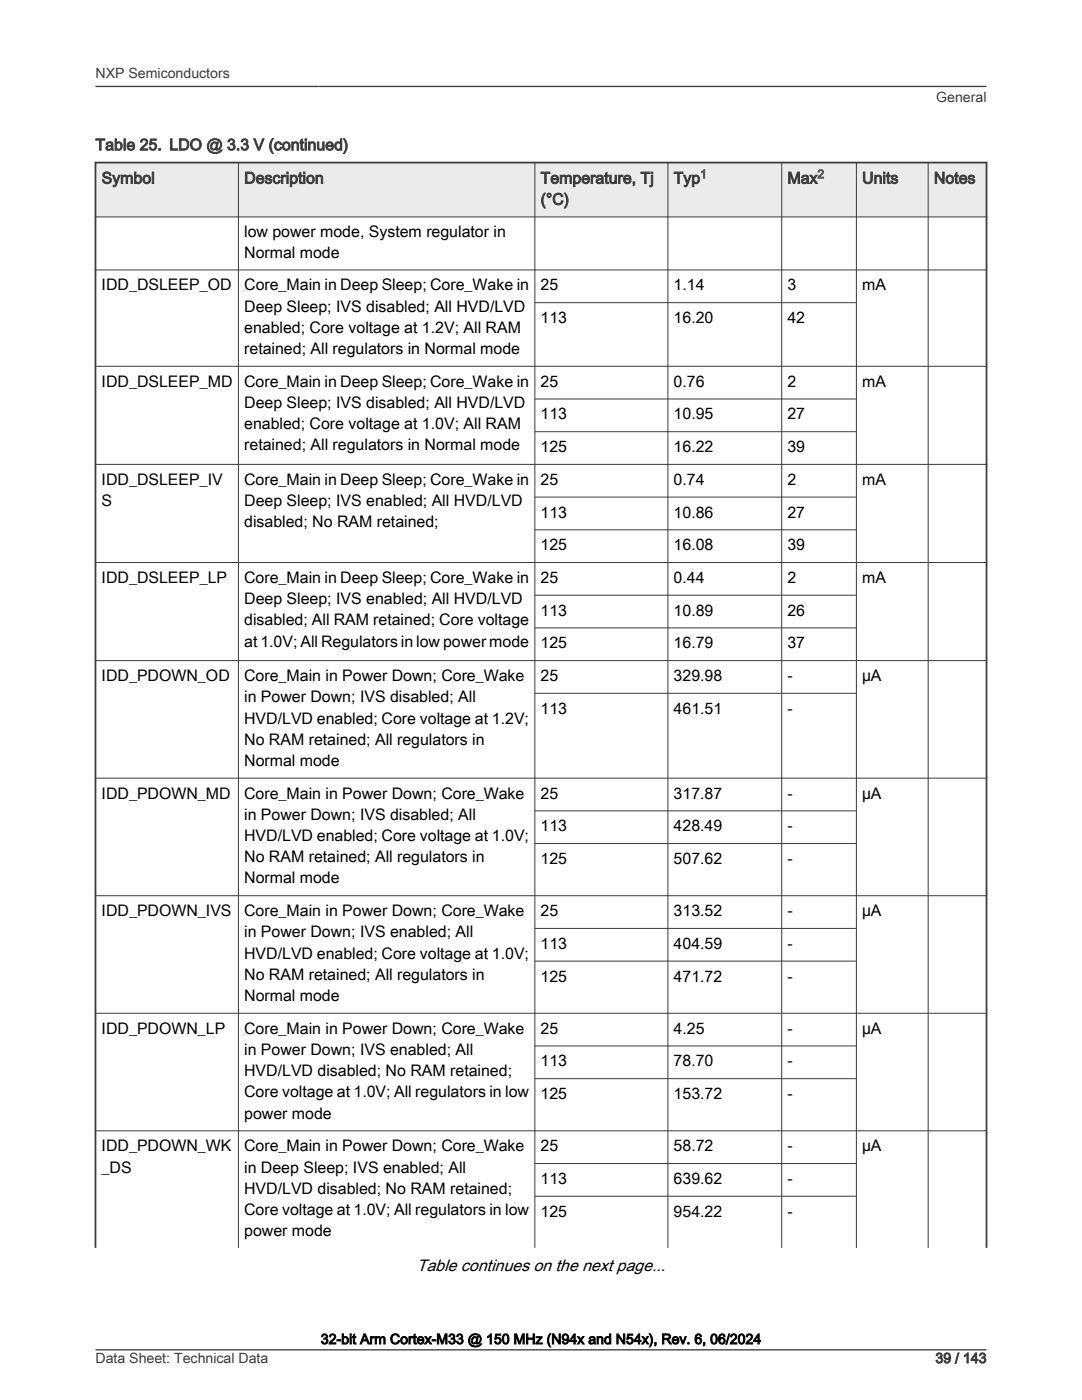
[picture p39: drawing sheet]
<svg xmlns="http://www.w3.org/2000/svg" width="216mm" height="279mm" viewBox="0 0 216 279" stroke-linecap="round" stroke-linejoin="round" font-family="sans-serif">
<defs><g id="words">
<text font-size="3.3" x="83.2" y="253.8">Table continues on the next page...</text>
<g font-size="3.2" fill="#3c3c3c">
<text x="19" y="30">Table 25. LDO @ 3.3 V (continued)</text>
<text x="20.3" y="36.6">Symbol</text>
<text x="48.7" y="36.6">Description</text>
<text x="107.9" y="36.6">Temperature, Tj</text>
<text x="107.9" y="40.9">(°C)</text>
<text x="134.4" y="36.6">Typ</text>
<text x="157.1" y="36.6">Max</text>
<text x="172" y="36.6">Units</text>
<text x="186.4" y="36.6">Notes</text>
</g>
<g font-size="3.2">
<text x="48.7" y="47.3">low power mode, System regulator in</text>
<text x="48.7" y="51.5">Normal mode</text>
<text x="20.3" y="58">IDD_DSLEEP_OD</text>
<text x="48.7" y="58">Core_Main in Deep Sleep; Core_Wake in</text>
<text x="107.9" y="58">25</text>
<text x="134.4" y="58">1.14</text>
<text x="157.1" y="58">3</text>
<text x="172" y="58">mA</text>
<text x="48.7" y="62.2">Deep Sleep; IVS disabled; All HVD/LVD</text>
<text x="107.9" y="64.5">113</text>
<text x="134.4" y="64.5">16.20</text>
<text x="157.1" y="64.5">42</text>
<text x="48.7" y="66.4">enabled; Core voltage at 1.2V; All RAM</text>
<text x="48.7" y="70.7">retained; All regulators in Normal mode</text>
<text x="20.3" y="77.2">IDD_DSLEEP_MD</text>
<text x="48.7" y="77.2">Core_Main in Deep Sleep; Core_Wake in</text>
<text x="107.9" y="77.2">25</text>
<text x="134.4" y="77.2">0.76</text>
<text x="157.1" y="77.2">2</text>
<text x="172" y="77.2">mA</text>
<text x="48.7" y="81.4">Deep Sleep; IVS disabled; All HVD/LVD</text>
<text x="107.9" y="83.7">113</text>
<text x="134.4" y="83.7">10.95</text>
<text x="157.1" y="83.7">27</text>
<text x="48.7" y="85.7">enabled; Core voltage at 1.0V; All RAM</text>
<text x="48.7" y="89.9">retained; All regulators in Normal mode</text>
<text x="107.9" y="90.2">125</text>
<text x="134.4" y="90.2">16.22</text>
<text x="157.1" y="90.2">39</text>
<text x="20.3" y="96.8">IDD_DSLEEP_IV</text>
<text x="20.3" y="101">S</text>
<text x="48.7" y="96.8">Core_Main in Deep Sleep; Core_Wake in</text>
<text x="48.7" y="101">Deep Sleep; IVS enabled; All HVD/LVD</text>
<text x="107.9" y="96.8">25</text>
<text x="134.4" y="96.8">0.74</text>
<text x="157.1" y="96.8">2</text>
<text x="172" y="96.8">mA</text>
<text x="48.7" y="105.2">disabled; No RAM retained;</text>
<text x="107.9" y="103.3">113</text>
<text x="134.4" y="103.3">10.86</text>
<text x="157.1" y="103.3">27</text>
<text x="107.9" y="109.8">125</text>
<text x="134.4" y="109.8">16.08</text>
<text x="157.1" y="109.8">39</text>
<text x="20.3" y="116.3">IDD_DSLEEP_LP</text>
<text x="48.7" y="116.3">Core_Main in Deep Sleep; Core_Wake in</text>
<text x="107.9" y="116.3">25</text>
<text x="134.4" y="116.3">0.44</text>
<text x="157.1" y="116.3">2</text>
<text x="172" y="116.3">mA</text>
<text x="48.7" y="120.6">Deep Sleep; IVS enabled; All HVD/LVD</text>
<text x="48.7" y="124.8">disabled; All RAM retained; Core voltage</text>
<text x="107.9" y="122.9">113</text>
<text x="134.4" y="122.9">10.89</text>
<text x="157.1" y="122.9">26</text>
<text x="48.7" y="129">at 1.0V; All Regulators in low power mode</text>
<text x="107.9" y="129.4">125</text>
<text x="134.4" y="129.4">16.79</text>
<text x="157.1" y="129.4">37</text>
<text x="20.3" y="135.9">IDD_PDOWN_OD</text>
<text x="48.7" y="135.9">Core_Main in Power Down; Core_Wake</text>
<text x="107.9" y="135.9">25</text>
<text x="134.4" y="135.9">329.98</text>
<text x="157.1" y="135.9">-</text>
<text x="172" y="135.9">µA</text>
<text x="48.7" y="140.2">in Power Down; IVS disabled; All</text>
<text x="107.9" y="142.5">113</text>
<text x="134.4" y="142.5">461.51</text>
<text x="157.1" y="142.5">-</text>
<text x="48.7" y="144.4">HVD/LVD enabled; Core voltage at 1.2V;</text>
<text x="48.7" y="148.6">No RAM retained; All regulators in</text>
<text x="48.7" y="152.9">Normal mode</text>
<text x="20.3" y="159.4">IDD_PDOWN_MD</text>
<text x="48.7" y="159.4">Core_Main in Power Down; Core_Wake</text>
<text x="107.9" y="159.4">25</text>
<text x="134.4" y="159.4">317.87</text>
<text x="157.1" y="159.4">-</text>
<text x="172" y="159.4">µA</text>
<text x="48.7" y="163.6">in Power Down; IVS disabled; All</text>
<text x="48.7" y="167.9">HVD/LVD enabled; Core voltage at 1.0V;</text>
<text x="107.9" y="165.9">113</text>
<text x="134.4" y="165.9">428.49</text>
<text x="157.1" y="165.9">-</text>
<text x="48.7" y="172.1">No RAM retained; All regulators in</text>
<text x="107.9" y="172.4">125</text>
<text x="134.4" y="172.4">507.62</text>
<text x="157.1" y="172.4">-</text>
<text x="48.7" y="176.3">Normal mode</text>
<text x="20.3" y="182.8">IDD_PDOWN_IVS</text>
<text x="48.7" y="182.8">Core_Main in Power Down; Core_Wake</text>
<text x="107.9" y="182.8">25</text>
<text x="134.4" y="182.8">313.52</text>
<text x="157.1" y="182.8">-</text>
<text x="172" y="182.8">µA</text>
<text x="48.7" y="187.1">in Power Down; IVS enabled; All</text>
<text x="48.7" y="191.3">HVD/LVD enabled; Core voltage at 1.0V;</text>
<text x="107.9" y="189.4">113</text>
<text x="134.4" y="189.4">404.59</text>
<text x="157.1" y="189.4">-</text>
<text x="48.7" y="195.5">No RAM retained; All regulators in</text>
<text x="107.9" y="195.9">125</text>
<text x="134.4" y="195.9">471.72</text>
<text x="157.1" y="195.9">-</text>
<text x="48.7" y="199.8">Normal mode</text>
<text x="20.3" y="206.3">IDD_PDOWN_LP</text>
<text x="48.7" y="206.3">Core_Main in Power Down; Core_Wake</text>
<text x="107.9" y="206.3">25</text>
<text x="134.4" y="206.3">4.25</text>
<text x="157.1" y="206.3">-</text>
<text x="172" y="206.3">µA</text>
<text x="48.7" y="210.5">in Power Down; IVS enabled; All</text>
<text x="48.7" y="214.8">HVD/LVD disabled; No RAM retained;</text>
<text x="107.9" y="212.8">113</text>
<text x="134.4" y="212.8">78.70</text>
<text x="157.1" y="212.8">-</text>
<text x="48.7" y="219">Core voltage at 1.0V; All regulators in low</text>
<text x="107.9" y="219.4">125</text>
<text x="134.4" y="219.4">153.72</text>
<text x="157.1" y="219.4">-</text>
<text x="48.7" y="223.2">power mode</text>
<text x="20.3" y="229.8">IDD_PDOWN_WK</text>
<text x="20.3" y="234">_DS</text>
<text x="48.7" y="229.8">Core_Main in Power Down; Core_Wake</text>
<text x="48.7" y="234">in Deep Sleep; IVS enabled; All</text>
<text x="107.9" y="229.8">25</text>
<text x="134.4" y="229.8">58.72</text>
<text x="157.1" y="229.8">-</text>
<text x="172" y="229.8">µA</text>
<text x="48.7" y="238.2">HVD/LVD disabled; No RAM retained;</text>
<text x="107.9" y="236.3">113</text>
<text x="134.4" y="236.3">639.62</text>
<text x="157.1" y="236.3">-</text>
<text x="48.7" y="242.5">Core voltage at 1.0V; All regulators in low</text>
<text x="107.9" y="242.8">125</text>
<text x="134.4" y="242.8">954.22</text>
<text x="157.1" y="242.8">-</text>
<text x="48.7" y="246.7">power mode</text>
</g>
<g font-size="2.8" fill="#3c3c3c">
<text x="19" y="15.6">NXP Semiconductors</text>
<text x="186.8" y="20.4">General</text>
<text x="19" y="272">Data Sheet: Technical Data</text>
<text x="186.7" y="272">39 / 143</text>
</g>
<text font-size="2.8" x="64" y="268.2">32-bit Arm Cortex-M33 @ 150 MHz (N94x and N54x), Rev. 6, 06/2024</text>
<g font-size="2.4" fill="#00f">
<text x="139.7" y="35.6">1</text>
<text x="163.1" y="35.6">2</text>
</g>
</g></defs>
<path d="M19 32.4h177.8v10.9h-177.8z" fill-rule="evenodd" fill="#ebebeb"/>
<path d="M18.9 32.4h178.1M19 32.3v216.8M196.9 32.3v216.8" fill="none" stroke="#3c3c3c" stroke-width=".35"/>
<g fill="none" stroke="#3c3c3c" stroke-width=".2">
<path d="M47.6 32.3v216.8M106.7 32.3v216.8M133.3 32.3v216.8M156 32.3v216.8M170.9 32.3v216.8M185.2 32.3v216.8M18.9 53.9h178.1M18.9 43.3h178.1M18.9 73.1h178.1M106.7 60.4h64.3M106.7 79.6h64.3M18.9 92.7h178.1"/>
<path d="M106.7 86.2h64.3M106.7 99.2h64.3M18.9 112.3h178.1M106.7 105.7h64.3M106.7 118.8h64.3M18.9 131.8h178.1M106.7 125.3h64.3M106.7 138.4h64.3M18.9 155.3h178.1M18.9 178.8h178.1M106.7 161.8h64.3M106.7 168.4h64.3"/>
<path d="M106.7 185.3h64.3M106.7 191.8h64.3M18.9 202.2h178.1M106.7 208.7h64.3M106.7 215.3h64.3M18.9 225.7h178.1M106.7 232.2h64.3M106.7 238.7h64.3"/>
</g>
<path d="M19 17.3h177.8M19.1 269.4h177.7" fill="none" stroke="#3c3c3c" stroke-width=".26"/>
<use href="#words"/>
</svg>
